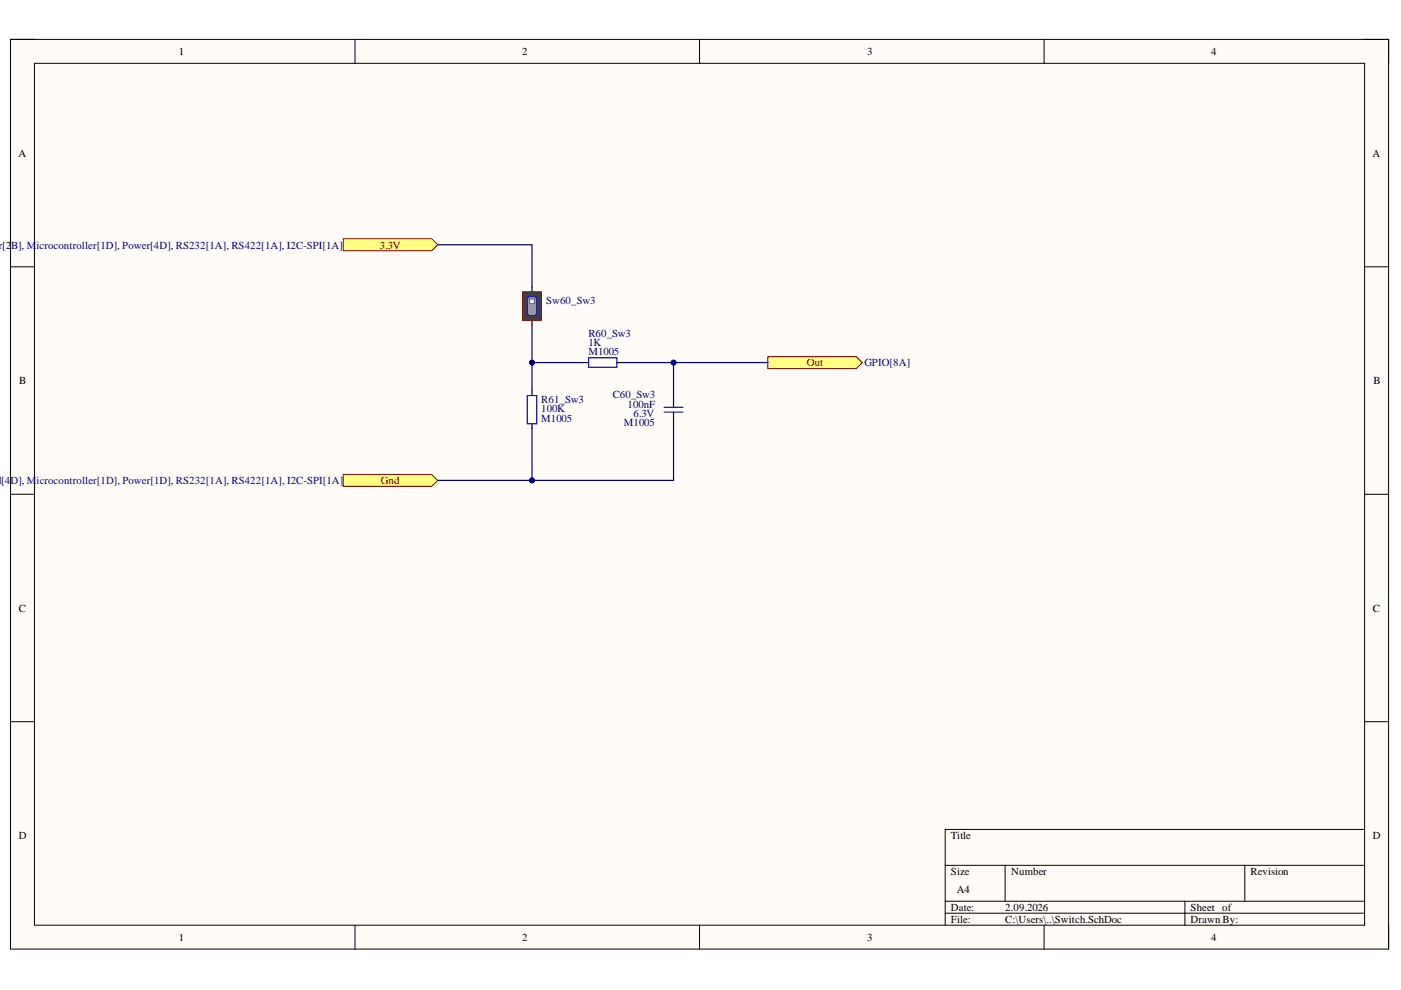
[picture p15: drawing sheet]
<svg xmlns="http://www.w3.org/2000/svg" width="297mm" height="210mm" viewBox="0 0 297 210" stroke-linecap="round" stroke-linejoin="round" font-family="sans-serif">
<defs><g id="words">
<g font-size="2.3">
<text x="37.9" y="11.7">1</text>
<text x="110.7" y="11.7">2</text>
<text x="183.9" y="11.7">3</text>
<text x="256.8" y="11.7">4</text>
<text x="3.9" y="33.3">A</text>
<text x="291" y="33.3">A</text>
<text x="4.1" y="81.4">B</text>
<text x="291.2" y="81.4">B</text>
<text x="4" y="129.7">C</text>
<text x="291.1" y="129.7">C</text>
<text x="4" y="177.9">D</text>
<text x="201.6" y="177.9">Title</text>
<text x="291.1" y="177.9">D</text>
<text x="201.6" y="185.5">Size</text>
<text x="214.4" y="185.5">Number</text>
<text x="265.1" y="185.5">Revision</text>
<text x="202.9" y="189.3">A4</text>
<text x="201.6" y="193.1">Date:</text>
<text x="201.6" y="195.7">File:</text>
<text x="213.1" y="193.1">2.09.2026</text>
<text x="213.1" y="195.7">C:\Users\..\Switch.SchDoc</text>
<text x="252.4" y="193.1">Sheet of</text>
<text x="252.4" y="195.7">Drawn By:</text>
<text x="37.9" y="199.5">1</text>
<text x="110.7" y="199.5">2</text>
<text x="183.9" y="199.5">3</text>
<text x="256.8" y="199.5">4</text>
</g>
<g font-size="2.3" fill="#000080">
<text x="-.3" y="52.7">r[2</text>
<text x="2.4" y="52.7">B], Microcontroller[1D], Power[4D], RS232[1A], RS422[1A], I2C-SPI[1A]</text>
<text x="115.8" y="64.4">Sw60_Sw3</text>
<text x="124.7" y="71.4">R60_Sw3</text>
<text x="124.7" y="73.4">1K</text>
<text x="124.7" y="75.4">M1005</text>
<text x="183.3" y="77.6">GPIO[8A]</text>
<text x="114.8" y="87.4">100K</text>
<text x="114.8" y="89.4">M1005</text>
<text x="114.8" y="85.4">R61_Sw3</text>
<text x="129.9" y="84.4">C60_Sw3</text>
<text x="133" y="86.4">100nF</text>
<text x="134.3" y="88.4">6.3V</text>
<text x="132.3" y="90.4">M1005</text>
<text x="-.4" y="102.6">l[4D], Microcontroller[1D], Power[1D], RS232[1A], RS422[1A], I2C-SPI[1A]</text>
</g>
<g font-size="2.3" fill="#800000">
<text x="80.5" y="52.7">3.3V</text>
<text x="171.1" y="77.6">Out</text>
<text x="80.8" y="102.6">Gnd</text>
</g>
</g></defs>
<path d="M2.2 8.4h292.2v192.8h-292.2z" fill-rule="evenodd" fill="#fffcf8"/>
<path d="M2.2 8.4h292.2v192.8h-292.2z" fill="none" stroke="#000" stroke-width=".21"/>
<path d="M7.3 13.4h282v182.8h-282z" fill-rule="evenodd" fill="#fffcf8"/>
<g fill="none" stroke="#000" stroke-width=".21">
<path d="M2.2 8.3h5.1M7.3 13.4h282v182.8h-282zM75.3 8.3v5.1M148.3 8.3v5.1M221.4 8.4v5M289.3 8.4h5.1v5M2.2 56.6h5.1M289.3 56.6h5.1M2.2 104.8h5.1M289.3 104.8h5.1M2.2 153h5.1M289.3 153h5.1"/>
<path d="M289.3 175.9h-88.9v20.3M75.3 196.2v5M148.3 196.2v5M200.4 183.5h88.9M200.4 191.1h88.9M200.4 193.6h88.9M213.1 183.5v7.6M221.4 196.2v5M251.2 191.1v5.1M263.9 183.5v7.6M294.4 196.2v5"/>
</g>
<path d="M72.8 50.6h18.7l1.3 1.3-1.3 1.3h-18.7z" fill-rule="evenodd" fill="#ffff80"/>
<path d="M72.8 50.6h18.7l1.3 1.3-1.3 1.3h-18.7z" fill="none" stroke="#800000" stroke-width=".21"/>
<path d="M72.8 100.6h18.7l1.3 1.3-1.3 1.2h-18.7z" fill-rule="evenodd" fill="#ffff80"/>
<path d="M72.8 100.6h18.7l1.3 1.3-1.3 1.2h-18.7z" fill="none" stroke="#800000" stroke-width=".21"/>
<path d="M162.8 75.6h18.7l1.3 1.3-1.3 1.2h-18.7z" fill-rule="evenodd" fill="#ffff80"/>
<path d="M162.8 75.6h18.7l1.3 1.3-1.3 1.2h-18.7z" fill="none" stroke="#800000" stroke-width=".21"/>
<path d="M123.8 76.9h1M130.8 76.9h1M112.8 82.9v1M112.8 89.9v1M142.8 84.9v1.5M142.8 87.4v1.5" fill="none" stroke="#000" stroke-width=".25"/>
<path d="M124.8 75.9h6v2h-6zM111.8 83.9h2v6h-2zM140.8 86.4h4M140.8 87.4h4" fill="none" stroke="#00f" stroke-width=".25"/>
<path d="M123.8 76.9h-11v6" fill="none" stroke="#000080" stroke-width=".25"/>
<circle cx="112.8" cy="76.9" r=".51" fill="#000080"/>
<circle cx="112.8" cy="76.9" r=".51" fill="none" stroke="#000080" stroke-width=".21"/>
<path d="M142.8 76.9v8" fill="none" stroke="#000080" stroke-width=".25"/>
<circle cx="142.8" cy="76.9" r=".51" fill="#000080"/>
<circle cx="142.8" cy="76.9" r=".51" fill="none" stroke="#000080" stroke-width=".21"/>
<path d="M112.8 90.9v11" fill="none" stroke="#000080" stroke-width=".25"/>
<circle cx="112.8" cy="101.9" r=".51" fill="#000080"/>
<circle cx="112.8" cy="101.9" r=".51" fill="none" stroke="#000080" stroke-width=".21"/>
<path d="M142.8 88.9v13h-50" fill="none" stroke="#000080" stroke-width=".25"/>
<circle cx="112.8" cy="101.9" r=".51" fill="#000080"/>
<circle cx="112.8" cy="101.9" r=".51" fill="none" stroke="#000080" stroke-width=".21"/>
<path d="M131.8 76.9h31" fill="none" stroke="#000080" stroke-width=".25"/>
<circle cx="142.8" cy="76.9" r=".51" fill="#000080"/>
<circle cx="142.8" cy="76.9" r=".51" fill="none" stroke="#000080" stroke-width=".21"/>
<path d="M112.8 60.9v1M112.8 67.9v1" fill="none" stroke="#000" stroke-width=".25"/>
<path d="M110.8 61.9h4v6h-4z" fill-rule="evenodd" fill="#434343"/>
<path d="M110.8 61.9h4v6h-4z" fill="none" stroke="#800000" stroke-width=".21"/>
<path d="M111.9 63.1l.4-.2h1l.4 .2 .1 3.3-.3 .4-1.2 .1-.4-.3z" fill="#999"/>
<path d="M111.9 63.1l.4-.2h1l.4 .2 .1 3.3-.3 .4-1.2 .1-.4-.3z" fill="none" stroke="#00f" stroke-width=".21"/>
<path d="M112.3 63.4h1v1h-1z" fill-rule="evenodd" fill="#f3f3f3"/>
<path d="M112.3 63.4h1v1h-1z" fill="none" stroke="#666" stroke-width=".21"/>
<path d="M92.8 51.9h20v9M112.8 68.9v8" fill="none" stroke="#000080" stroke-width=".25"/>
<circle cx="112.8" cy="76.9" r=".51" fill="#000080"/>
<circle cx="112.8" cy="76.9" r=".51" fill="none" stroke="#000080" stroke-width=".21"/>
<use href="#words"/>
</svg>
